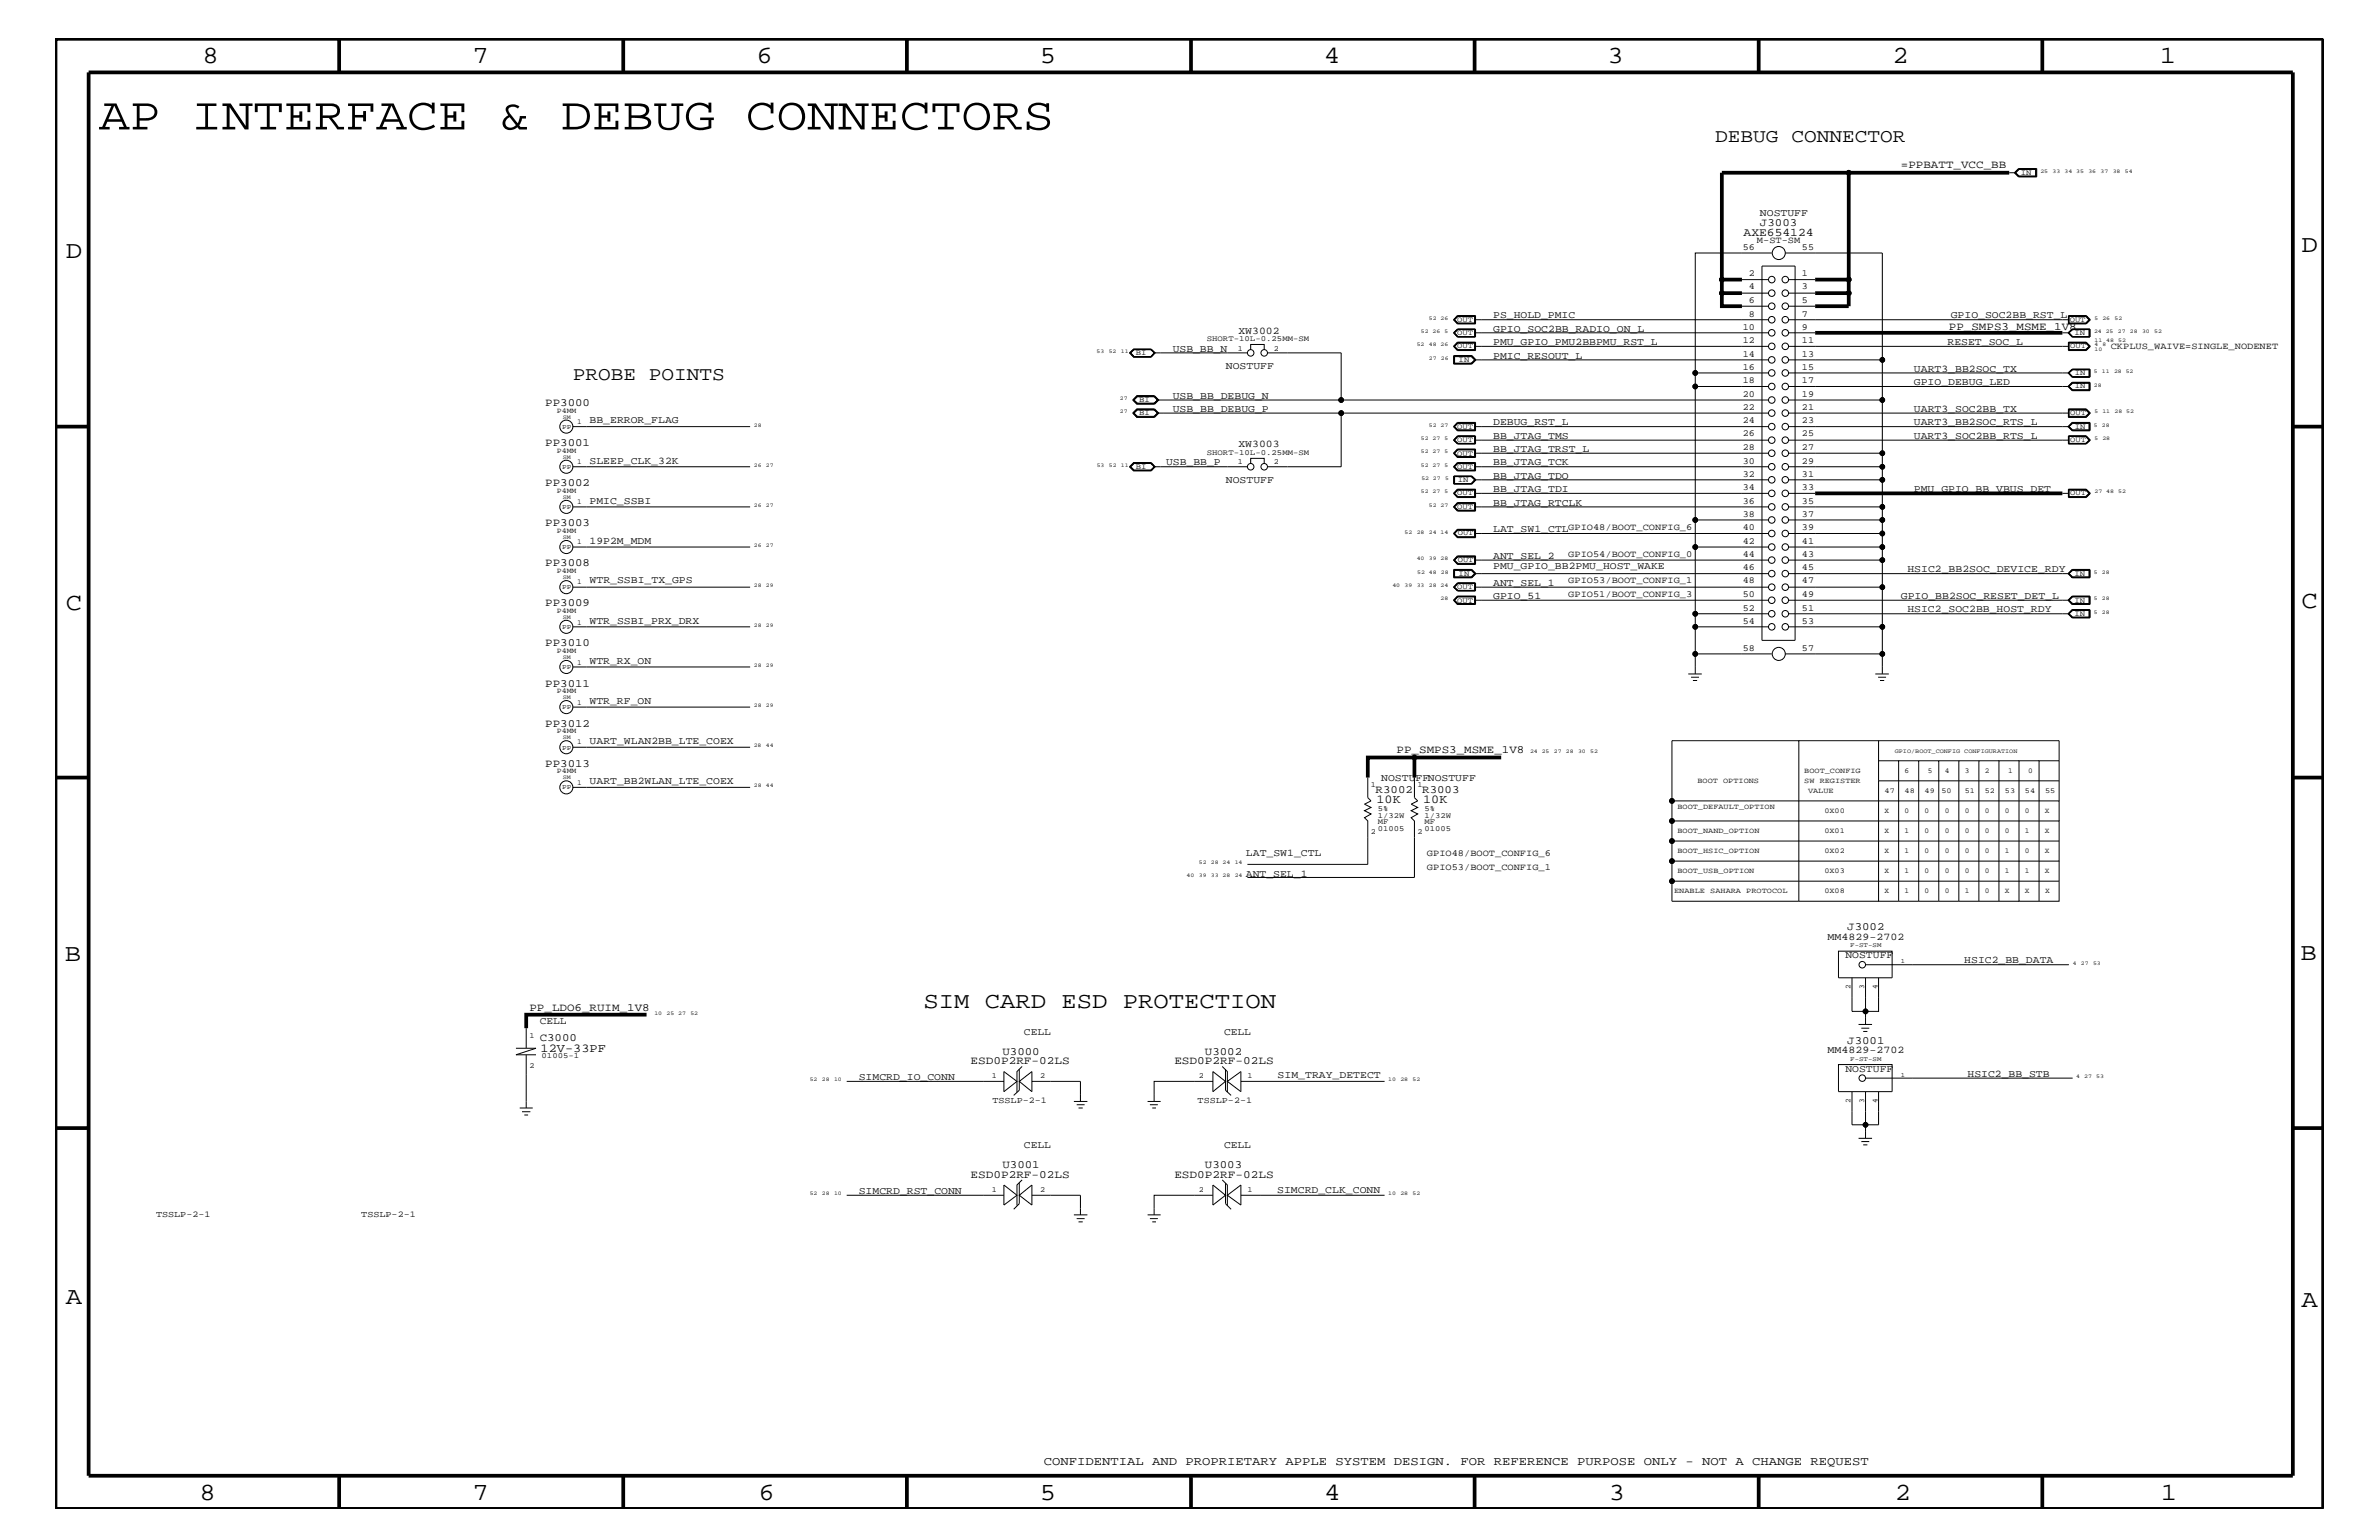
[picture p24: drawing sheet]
<svg xmlns="http://www.w3.org/2000/svg" width="432mm" height="279mm" viewBox="0 0 432 279" stroke-linecap="round" stroke-linejoin="round" font-family="sans-serif">
<defs><g id="words">
<text font-size="8.4" x="17.9" y="23.5">AP INTERFACE &amp; DEBUG CONNECTORS</text>
<g font-size="4.5">
<text x="36.7" y="11.5">8</text>
<text x="85.8" y="11.5">7</text>
<text x="137.3" y="11.5">6</text>
<text x="188.7" y="11.5">5</text>
<text x="240.3" y="11.5">4</text>
<text x="291.8" y="11.5">3</text>
<text x="343.5" y="11.5">2</text>
<text x="392" y="11.5">1</text>
<text x="11.9" y="46.8">D</text>
<text x="417.7" y="45.7">D</text>
<text x="11.9" y="110.6">C</text>
<text x="417.7" y="110.3">C</text>
<text x="11.8" y="174.3">B</text>
<text x="417.6" y="174.2">B</text>
<text x="11.9" y="236.7">A</text>
<text x="417.7" y="237.1">A</text>
<text x="36.2" y="272.1">8</text>
<text x="85.8" y="272.1">7</text>
<text x="137.7" y="272.1">6</text>
<text x="188.7" y="272.1">5</text>
<text x="240.4" y="272.1">4</text>
<text x="292" y="272.1">3</text>
<text x="343.9" y="272.1">2</text>
<text x="392.2" y="272.1">1</text>
</g>
<text font-size="4.1" x="167.6" y="182.9">SIM CARD ESD PROTECTION</text>
<g font-size="3.5">
<text x="311.3" y="25.9">DEBUG CONNECTOR</text>
<text x="104" y="68.9">PROBE POINTS</text>
</g>
<g font-size="2.2">
<text x="249.9" y="145.7">10K</text>
<text x="258.3" y="145.7">10K</text>
<text x="98.1" y="190.8">12V-33PF</text>
<text x="189.5" y="265.9">CONFIDENTIAL AND PROPRIETARY APPLE SYSTEM DESIGN. FOR REFERENCE PURPOSE ONLY - NOT A CHANGE REQUEST</text>
</g>
<text font-size="2.1" x="316.5" y="42.9">AXE654124</text>
<g font-size="2">
<text x="345" y="30.5">=PPBATT_VCC_BB</text>
<text x="319.4" y="40.9">J3003</text>
<text x="353.7" y="59.8">PP_SMPS3_MSME_1V8</text>
<text x="99" y="73.7">PP3000</text>
<text x="99" y="80.9">PP3001</text>
<text x="99" y="88.2">PP3002</text>
<text x="99" y="95.4">PP3003</text>
<text x="99" y="102.7">PP3008</text>
<text x="99" y="110">PP3009</text>
<text x="99" y="117.3">PP3010</text>
<text x="99" y="124.6">PP3011</text>
<text x="99" y="131.9">PP3012</text>
<text x="253.5" y="136.6">PP_SMPS3_MSME_1V8</text>
<text x="99" y="139.1">PP3013</text>
<text x="249.7" y="144">R3002</text>
<text x="258.1" y="144">R3003</text>
<text x="335.3" y="168.7">J3002</text>
<text x="96.1" y="183.5">PP_LDO6_RUIM_1V8</text>
<text x="98" y="188.9">C3000</text>
<text x="181.9" y="191.4">U3000</text>
<text x="218.7" y="191.4">U3002</text>
<text x="335.3" y="189.3">J3001</text>
<text x="176.1" y="193.1">ESD0P2RF-02LS</text>
<text x="213.1" y="193.1">ESD0P2RF-02LS</text>
<text x="176.1" y="213.7">ESD0P2RF-02LS</text>
<text x="181.9" y="211.9">U3001</text>
<text x="213.1" y="213.7">ESD0P2RF-02LS</text>
<text x="218.7" y="211.9">U3003</text>
</g>
<g font-size="1.9">
<text x="319.4" y="39.1">NOSTUFF</text>
<text x="271" y="57.8">PS_HOLD_PMIC</text>
<text x="354.1" y="57.8">GPIO_SOC2BB_RST_L</text>
<text x="212.9" y="63.9">USB_BB_N</text>
<text x="224.8" y="60.6">XW3002</text>
<text x="271" y="60.2">GPIO_SOC2BB_RADIO_ON_L</text>
<text x="271" y="62.6">PMU_GPIO_PMU2BBPMU_RST_L</text>
<text x="271" y="65.1">PMIC_RESOUT_L</text>
<text x="353.5" y="62.6">RESET_SOC_L</text>
<text x="222.5" y="67">NOSTUFF</text>
<text x="347.4" y="67.5">UART3_BB2SOC_TX</text>
<text x="347.4" y="69.9">GPIO_DEBUG_LED</text>
<text x="107" y="76.8">BB_ERROR_FLAG</text>
<text x="212.9" y="74.7">USB_BB_DEBUG_P</text>
<text x="212.9" y="72.3">USB_BB_DEBUG_N</text>
<text x="271" y="77.2">DEBUG_RST_L</text>
<text x="347.4" y="74.7">UART3_SOC2BB_TX</text>
<text x="347.4" y="77.2">UART3_BB2SOC_RTS_L</text>
<text x="224.8" y="81.1">XW3003</text>
<text x="271" y="79.6">BB_JTAG_TMS</text>
<text x="271" y="82">BB_JTAG_TRST_L</text>
<text x="347.4" y="79.6">UART3_SOC2BB_RTS_L</text>
<text x="107" y="84.1">SLEEP_CLK_32K</text>
<text x="211.7" y="84.4">USB_BB_P</text>
<text x="222.5" y="87.7">NOSTUFF</text>
<text x="271" y="89.3">BB_JTAG_TDI</text>
<text x="271" y="86.9">BB_JTAG_TDO</text>
<text x="271" y="84.4">BB_JTAG_TCK</text>
<text x="347.4" y="89.3">PMU_GPIO_BB_VBUS_DET</text>
<text x="107" y="91.4">PMIC_SSBI</text>
<text x="271" y="91.7">BB_JTAG_RTCLK</text>
<text x="107" y="98.7">19P2M_MDM</text>
<text x="271" y="96.5">LAT_SW1_CTLGPIO48/BOOT_CONFIG_6</text>
<text x="271" y="101.4">ANT_SEL_2</text>
<text x="107" y="105.9">WTR_SSBI_TX_GPS</text>
<text x="271" y="103.2">PMU_GPIO_BB2PMU_HOST_WAKE</text>
<text x="271" y="106.3">ANT_SEL_1</text>
<text x="346.2" y="103.8">HSIC2_BB2SOC_DEVICE_RDY</text>
<text x="107" y="113.1">WTR_SSBI_PRX_DRX</text>
<text x="271" y="108.7">GPIO_51</text>
<text x="345" y="108.7">GPIO_BB2SOC_RESET_DET_L</text>
<text x="346.2" y="111.1">HSIC2_SOC2BB_HOST_RDY</text>
<text x="107" y="120.4">WTR_RX_ON</text>
<text x="107" y="127.7">WTR_RF_ON</text>
<text x="107" y="135">UART_WLAN2BB_LTE_COEX</text>
<text x="107" y="142.3">UART_BB2WLAN_LTE_COEX</text>
<text x="250.7" y="141.7">NOSTUFFNOSTUFF</text>
<text x="226.1" y="155.4">LAT_SW1_CTL</text>
<text x="226.1" y="159">ANT_SEL_1</text>
<text x="331.7" y="170.5">MM4829-2702</text>
<text x="334.9" y="173.8">NOSTUFF</text>
<text x="356.5" y="174.8">HSIC2_BB_DATA</text>
<text x="98" y="185.9">CELL</text>
<text x="185.8" y="187.7">CELL</text>
<text x="222.2" y="187.7">CELL</text>
<text x="331.7" y="191.1">MM4829-2702</text>
<text x="155.9" y="195.9">SIMCRD_IO_CONN</text>
<text x="231.9" y="195.6">SIM_TRAY_DETECT</text>
<text x="334.9" y="194.4">NOSTUFF</text>
<text x="357.1" y="195.4">HSIC2_BB_STB</text>
<text x="185.8" y="208.3">CELL</text>
<text x="222.2" y="208.3">CELL</text>
<text x="155.9" y="216.6">SIMCRD_RST_CONN</text>
<text x="231.8" y="216.5">SIMCRD_CLK_CONN</text>
</g>
<g font-size="1.7">
<text x="316.3" y="45.3">56</text>
<text x="318.9" y="44.1">M-ST-SM</text>
<text x="327.1" y="45.3">55</text>
<text x="317.4" y="50.2">2</text>
<text x="317.4" y="52.5">4</text>
<text x="327.1" y="52.5">3</text>
<text x="327.1" y="50.2">1</text>
<text x="316.3" y="59.8">10</text>
<text x="317.4" y="57.4">8</text>
<text x="317.4" y="55">6</text>
<text x="327.1" y="57.4">7</text>
<text x="327.1" y="55">5</text>
<text x="327.1" y="59.8">9</text>
<text x="316.3" y="64.7">14</text>
<text x="316.3" y="62.3">12</text>
<text x="327.1" y="62.3">11</text>
<text x="327.1" y="64.7">13</text>
<text x="383.1" y="63.4">CKPLUS_WAIVE=SINGLE_NODENET</text>
<text x="316.3" y="67.1">16</text>
<text x="316.3" y="69.5">18</text>
<text x="316.3" y="72">20</text>
<text x="327.1" y="72">19</text>
<text x="327.1" y="69.5">17</text>
<text x="327.1" y="67.1">15</text>
<text x="316.3" y="74.4">22</text>
<text x="316.3" y="76.8">24</text>
<text x="327.1" y="76.8">23</text>
<text x="327.1" y="74.4">21</text>
<text x="316.3" y="79.2">26</text>
<text x="316.3" y="81.6">28</text>
<text x="327.1" y="81.6">27</text>
<text x="327.1" y="79.2">25</text>
<text x="316.3" y="86.5">32</text>
<text x="316.3" y="88.9">34</text>
<text x="316.3" y="84.1">30</text>
<text x="327.1" y="88.9">33</text>
<text x="327.1" y="86.5">31</text>
<text x="327.1" y="84.1">29</text>
<text x="316.3" y="91.4">36</text>
<text x="316.3" y="93.8">38</text>
<text x="327.1" y="91.4">35</text>
<text x="327.1" y="93.8">37</text>
<text x="284.6" y="101">GPIO54/BOOT_CONFIG_0</text>
<text x="316.3" y="98.7">42</text>
<text x="316.3" y="101">44</text>
<text x="316.3" y="96.2">40</text>
<text x="327.1" y="101">43</text>
<text x="327.1" y="98.7">41</text>
<text x="327.1" y="96.2">39</text>
<text x="284.6" y="105.9">GPIO53/BOOT_CONFIG_1</text>
<text x="316.3" y="103.5">46</text>
<text x="316.3" y="105.9">48</text>
<text x="327.1" y="105.9">47</text>
<text x="327.1" y="103.5">45</text>
<text x="284.6" y="108.3">GPIO51/BOOT_CONFIG_3</text>
<text x="316.3" y="108.3">50</text>
<text x="316.3" y="110.8">52</text>
<text x="316.3" y="113.1">54</text>
<text x="327.1" y="108.3">49</text>
<text x="327.1" y="110.8">51</text>
<text x="327.1" y="113.1">53</text>
<text x="316.3" y="118.1">58</text>
<text x="327.1" y="118.1">57</text>
<text x="259" y="155.4">GPIO48/BOOT_CONFIG_6</text>
<text x="259" y="157.8">GPIO53/BOOT_CONFIG_1</text>
</g>
<g font-size="1.6">
<text x="180.1" y="200.2">TSSLP-2-1</text>
<text x="217.4" y="200.2">TSSLP-2-1</text>
<text x="28.3" y="220.8">TSSLP-2-1</text>
<text x="65.6" y="220.8">TSSLP-2-1</text>
</g>
<g font-size="1.4">
<text x="366.8" y="31.7">IN</text>
<text x="264.5" y="58.4">OUT</text>
<text x="375.7" y="58.4">OUT</text>
<text x="206.2" y="64.5">BI</text>
<text x="219" y="61.9">SHORT-10L-0.25MM-SM</text>
<text x="224.7" y="63.6">1</text>
<text x="231.2" y="63.6">2</text>
<text x="264.5" y="63.2">OUT</text>
<text x="264.5" y="60.8">OUT</text>
<text x="264.8" y="65.6">IN</text>
<text x="375.8" y="63.2">OUT</text>
<text x="376.5" y="60.8">IN</text>
<text x="376.6" y="70.5">IN</text>
<text x="376.6" y="68.1">IN</text>
<text x="101.1" y="74.9">P4MM</text>
<text x="104.7" y="76.9">1</text>
<text x="206.8" y="75.4">BI</text>
<text x="206.8" y="72.9">BI</text>
<text x="264.5" y="77.8">OUT</text>
<text x="375.8" y="75.4">OUT</text>
<text x="376.6" y="77.8">IN</text>
<text x="101.1" y="82.2">P4MM</text>
<text x="219" y="82.5">SHORT-10L-0.25MM-SM</text>
<text x="264.5" y="82.7">OUT</text>
<text x="264.5" y="80.2">OUT</text>
<text x="375.8" y="80.2">OUT</text>
<text x="101.1" y="89.4">P4MM</text>
<text x="104.7" y="84.2">1</text>
<text x="206.2" y="85">BI</text>
<text x="224.7" y="84.2">1</text>
<text x="231.2" y="84.2">2</text>
<text x="264.5" y="89.9">OUT</text>
<text x="264.5" y="85">OUT</text>
<text x="264.6" y="87.5">IN</text>
<text x="375.8" y="89.9">OUT</text>
<text x="104.7" y="91.5">1</text>
<text x="264.5" y="92.3">OUT</text>
<text x="101.1" y="96.7">P4MM</text>
<text x="104.7" y="98.7">1</text>
<text x="264.6" y="97.1">OUT</text>
<text x="101.1" y="104">P4MM</text>
<text x="104.7" y="106">1</text>
<text x="264.5" y="106.9">OUT</text>
<text x="264.6" y="102.1">OUT</text>
<text x="264.8" y="104.4">IN</text>
<text x="376.5" y="104.4">IN</text>
<text x="101.1" y="111.2">P4MM</text>
<text x="104.7" y="113.3">1</text>
<text x="264.5" y="109.3">OUT</text>
<text x="376.5" y="111.7">IN</text>
<text x="376.5" y="109.3">IN</text>
<text x="101.1" y="118.5">P4MM</text>
<text x="101.1" y="125.8">P4MM</text>
<text x="104.7" y="120.6">1</text>
<text x="104.7" y="127.9">1</text>
<text x="101.1" y="133">P4MM</text>
<text x="104.7" y="135.1">1</text>
<text x="101.1" y="140.3">P4MM</text>
<text x="104.7" y="142.4">1</text>
<text x="248.8" y="142.9">1</text>
<text x="257.3" y="142.9">1</text>
<text x="308.1" y="142">BOOT OPTIONS</text>
<text x="327.5" y="140.2">BOOT_CONFIG</text>
<text x="327.5" y="142">SW REGISTER</text>
<text x="328.2" y="143.9">VALUE</text>
<text x="342.1" y="143.9">47</text>
<text x="345.7" y="143.9">48</text>
<text x="345.7" y="140.2">6</text>
<text x="349.3" y="143.9">49</text>
<text x="349.9" y="140.2">5</text>
<text x="352.4" y="143.9">50</text>
<text x="353" y="140.2">4</text>
<text x="356.6" y="143.9">51</text>
<text x="356.6" y="140.2">3</text>
<text x="360.3" y="143.9">52</text>
<text x="360.3" y="140.2">2</text>
<text x="363.9" y="143.9">53</text>
<text x="364.5" y="140.2">1</text>
<text x="367.5" y="143.9">54</text>
<text x="368.1" y="140.2">0</text>
<text x="371.2" y="143.9">55</text>
<text x="250.1" y="149.5">MF</text>
<text x="250.1" y="147.1">5%</text>
<text x="250.1" y="148.4">1/32W</text>
<text x="258.6" y="147.1">5%</text>
<text x="258.6" y="149.5">MF</text>
<text x="258.6" y="148.4">1/32W</text>
<text x="304.5" y="146.8">BOOT_DEFAULT_OPTION</text>
<text x="331.1" y="147.5">0X00</text>
<text x="342.1" y="147.5">X</text>
<text x="345.7" y="147.5">0</text>
<text x="349.3" y="147.5">0</text>
<text x="353" y="147.5">0</text>
<text x="356.6" y="147.5">0</text>
<text x="360.3" y="147.5">0</text>
<text x="363.9" y="147.5">0</text>
<text x="367.5" y="147.5">0</text>
<text x="371.2" y="147.5">X</text>
<text x="248.8" y="151.3">2</text>
<text x="250.1" y="150.7">01005</text>
<text x="257.3" y="151.3">2</text>
<text x="258.6" y="150.7">01005</text>
<text x="304.5" y="154.7">BOOT_HSIC_OPTION</text>
<text x="304.5" y="151.1">BOOT_NAND_OPTION</text>
<text x="331.1" y="154.7">0X02</text>
<text x="331.1" y="151.1">0X01</text>
<text x="342.1" y="154.7">X</text>
<text x="342.1" y="151.1">X</text>
<text x="345.7" y="151.1">1</text>
<text x="345.7" y="154.7">1</text>
<text x="349.3" y="151.1">0</text>
<text x="349.3" y="154.7">0</text>
<text x="353" y="151.1">0</text>
<text x="353" y="154.7">0</text>
<text x="356.6" y="154.7">0</text>
<text x="356.6" y="151.1">0</text>
<text x="360.3" y="151.1">0</text>
<text x="360.3" y="154.7">0</text>
<text x="363.9" y="151.1">0</text>
<text x="363.9" y="154.7">1</text>
<text x="367.5" y="154.7">0</text>
<text x="367.5" y="151.1">1</text>
<text x="371.2" y="154.7">X</text>
<text x="371.2" y="151.1">X</text>
<text x="303.9" y="162">ENABLE SAHARA PROTOCOL</text>
<text x="304.5" y="158.4">BOOT_USB_OPTION</text>
<text x="331.1" y="158.4">0X03</text>
<text x="331.1" y="162">0X08</text>
<text x="342.1" y="162">X</text>
<text x="342.1" y="158.4">X</text>
<text x="345.7" y="162">1</text>
<text x="345.7" y="158.4">1</text>
<text x="349.3" y="162">0</text>
<text x="349.3" y="158.4">0</text>
<text x="353" y="158.4">0</text>
<text x="353" y="162">0</text>
<text x="356.6" y="158.4">0</text>
<text x="356.6" y="162">1</text>
<text x="360.3" y="158.4">0</text>
<text x="360.3" y="162">0</text>
<text x="363.9" y="158.4">1</text>
<text x="363.9" y="162">X</text>
<text x="367.5" y="158.4">1</text>
<text x="367.5" y="162">X</text>
<text x="371.2" y="158.4">X</text>
<text x="371.2" y="162">X</text>
<text x="335.9" y="179.5" transform="rotate(-90 335.9 179.5)">2</text>
<text x="338.3" y="179.5" transform="rotate(-90 338.3 179.5)">3</text>
<text x="340.8" y="179.5" transform="rotate(-90 340.8 179.5)">4</text>
<text x="96.1" y="188.3">1</text>
<text x="98.3" y="191.9">01005-1</text>
<text x="96.1" y="193.7">2</text>
<text x="180" y="195.6">1</text>
<text x="188.8" y="195.6">2</text>
<text x="217.6" y="195.6">2</text>
<text x="226.4" y="195.6">1</text>
<text x="335.9" y="200.1" transform="rotate(-90 335.9 200.1)">2</text>
<text x="338.3" y="200.1" transform="rotate(-90 338.3 200.1)">3</text>
<text x="340.8" y="200.1" transform="rotate(-90 340.8 200.1)">4</text>
<text x="180" y="216.2">1</text>
<text x="188.8" y="216.2">2</text>
<text x="217.6" y="216.2">2</text>
<text x="226.4" y="216.2">1</text>
</g>
<g font-size="1.3">
<text x="102" y="77.8">PP</text>
<text x="102" y="85">PP</text>
<text x="102" y="92.3">PP</text>
<text x="102" y="99.6">PP</text>
<text x="102" y="106.9">PP</text>
<text x="102" y="114.2">PP</text>
<text x="102" y="121.4">PP</text>
<text x="102" y="128.7">PP</text>
<text x="102" y="136">PP</text>
<text x="102" y="143.2">PP</text>
</g>
<g font-size="1.2">
<text x="335.8" y="171.8">F-ST-SM</text>
<text x="345" y="174.8">1</text>
<text x="335.8" y="192.5">F-ST-SM</text>
<text x="345" y="195.4">1</text>
</g>
<g font-size="1.1">
<text x="102.2" y="76">SM</text>
<text x="102.2" y="83.3">SM</text>
<text x="102.2" y="90.5">SM</text>
<text x="102.2" y="97.7">SM</text>
<text x="102.2" y="105">SM</text>
<text x="102.2" y="112.3">SM</text>
<text x="102.2" y="119.6">SM</text>
<text x="102.2" y="126.9">SM</text>
<text x="102.2" y="134.1">SM</text>
<text x="343.9" y="136.6">GPIO/BOOT_CONFIG CONFIGURATION</text>
<text x="102.2" y="141.4">SM</text>
</g>
<g font-size="1">
<text x="370.3" y="31.4">25</text>
<text x="372.5" y="31.4">33</text>
<text x="374.7" y="31.4">34 35</text>
<text x="379.1" y="31.4">36</text>
<text x="381.3" y="31.4">37</text>
<text x="383.5" y="31.4">38</text>
<text x="385.7" y="31.4">54</text>
<text x="259.3" y="58">52 26</text>
<text x="380.2" y="58">5</text>
<text x="381.6" y="58">26</text>
<text x="383.8" y="58">52</text>
<text x="199" y="64">53</text>
<text x="201.2" y="64">52</text>
<text x="203.4" y="64">11</text>
<text x="257.1" y="62.9">52</text>
<text x="257.9" y="60.4">52 26</text>
<text x="259.3" y="65.3">27</text>
<text x="259.3" y="62.9">48 26</text>
<text x="261.5" y="65.3">26</text>
<text x="262.2" y="60.4">5</text>
<text x="380.1" y="60.4">24 25</text>
<text x="380.2" y="62.9">4</text>
<text x="380.2" y="63.7">10</text>
<text x="380.2" y="62">11 48</text>
<text x="381.6" y="62.9">8</text>
<text x="384.4" y="60.4">27</text>
<text x="384.5" y="62">52</text>
<text x="386.6" y="60.4">28</text>
<text x="388.8" y="60.4">30</text>
<text x="391" y="60.4">52</text>
<text x="380.1" y="67.7">5</text>
<text x="380.1" y="70.1">28</text>
<text x="381.5" y="67.7">11</text>
<text x="383.7" y="67.7">28 52</text>
<text x="136.8" y="77.4">28</text>
<text x="203.3" y="75">27</text>
<text x="203.3" y="72.6">27</text>
<text x="259.3" y="77.4">52 27</text>
<text x="380.1" y="77.4">5</text>
<text x="380.2" y="75">5</text>
<text x="381.5" y="77.4">28</text>
<text x="381.6" y="75">11</text>
<text x="383.8" y="75">28 52</text>
<text x="257.9" y="82.2">52 27</text>
<text x="257.9" y="79.9">52 27</text>
<text x="262.2" y="82.2">5</text>
<text x="262.2" y="79.9">5</text>
<text x="380.2" y="79.9">5</text>
<text x="381.6" y="79.9">28</text>
<text x="136.8" y="84.7">26</text>
<text x="139" y="84.7">27</text>
<text x="199.1" y="84.7">53</text>
<text x="201.3" y="84.7">52</text>
<text x="203.5" y="84.7">11</text>
<text x="257.9" y="89.5">52 27</text>
<text x="257.9" y="84.7">52 27</text>
<text x="258" y="87.1">52 27</text>
<text x="262.2" y="89.5">5</text>
<text x="262.2" y="84.7">5</text>
<text x="262.3" y="87.1">5</text>
<text x="380.2" y="89.5">27 48</text>
<text x="384.5" y="89.5">52</text>
<text x="136.8" y="92">26</text>
<text x="139" y="92">27</text>
<text x="259.3" y="92">52 27</text>
<text x="136.8" y="99.3">26</text>
<text x="139" y="99.3">27</text>
<text x="254.9" y="96.8">52</text>
<text x="257.1" y="101.6">40</text>
<text x="257.1" y="96.8">28</text>
<text x="259.3" y="101.6">39 28</text>
<text x="259.3" y="96.8">24 14</text>
<text x="136.8" y="106.5">28</text>
<text x="139" y="106.5">29</text>
<text x="252.7" y="106.5">40</text>
<text x="254.9" y="106.5">39</text>
<text x="257.1" y="106.5">33</text>
<text x="257.2" y="104.1">52 48</text>
<text x="259.3" y="106.5">28 24</text>
<text x="261.5" y="104.1">28</text>
<text x="380.1" y="104.1">5</text>
<text x="381.5" y="104.1">28</text>
<text x="136.8" y="113.7">28</text>
<text x="139" y="113.7">29</text>
<text x="261.5" y="108.9">28</text>
<text x="380.1" y="108.9">5</text>
<text x="380.1" y="111.4">5</text>
<text x="381.5" y="111.4">28</text>
<text x="381.5" y="108.9">28</text>
<text x="136.8" y="121">28</text>
<text x="139" y="121">29</text>
<text x="136.8" y="128.3">28</text>
<text x="139" y="128.3">29</text>
<text x="136.8" y="135.6">28</text>
<text x="139" y="135.6">44</text>
<text x="277.7" y="136.6">24 25</text>
<text x="282" y="136.6">27</text>
<text x="284.2" y="136.6">28</text>
<text x="286.4" y="136.6">30</text>
<text x="288.6" y="136.6">52</text>
<text x="136.8" y="142.9">28</text>
<text x="139" y="142.9">44</text>
<text x="215.4" y="159.2">40</text>
<text x="217.6" y="159.2">39</text>
<text x="217.6" y="156.8">52</text>
<text x="219.8" y="159.2">33 28</text>
<text x="219.8" y="156.8">28 24</text>
<text x="224.1" y="159.2">24</text>
<text x="224.1" y="156.8">14</text>
<text x="376.3" y="175">4</text>
<text x="377.7" y="175">27</text>
<text x="379.9" y="175">53</text>
<text x="118.8" y="184.1">10</text>
<text x="121" y="184.1">25 27</text>
<text x="125.3" y="184.1">52</text>
<text x="147" y="196.2">52</text>
<text x="149.2" y="196.2">28</text>
<text x="151.4" y="196.2">10</text>
<text x="252" y="196.2">10</text>
<text x="254.2" y="196.2">28</text>
<text x="256.4" y="196.2">52</text>
<text x="376.9" y="195.6">4</text>
<text x="378.3" y="195.6">27</text>
<text x="380.5" y="195.6">53</text>
<text x="147" y="216.9">52</text>
<text x="149.2" y="216.9">28</text>
<text x="151.4" y="216.9">10</text>
<text x="252" y="216.9">10</text>
<text x="254.2" y="216.9">28</text>
<text x="256.4" y="216.9">52</text>
</g>
</g></defs>
<g fill="none" stroke="#000" stroke-width=".18">
<path d="M364.7 31.3h1.2M365.6 31.3l.8-.7h3.3v1.5h-3.3zM365.7 31.3l.7-.6h3.2v1.3h-3.2zM365.9 31.3l.6 .6h3M366.5 30.7l-.7 .6 .7 .7M369.5 30.7v1.3M369.5 30.7h-3l-.6 .6M263.8 58l.8 .7M264 58l.6-.6h3v1.2h-3zM264.5 57.2h3.3v1.6h-3.3l-.7-.8zM264.6 57.3h3.1v1.4h-3.1M264.6 59.8h3.1"/>
<path d="M264.6 59.8l-.7 .6 .7 .7M264.6 57.3l-.7 .7 .7 .7M264.6 59.7l-.8 .7M264.6 57.3l-.8 .7M264.6 59.8l-.6 .6 .6 .7M267.6 59.8v1.3M267.6 58h53.4M267.7 59.7v1.4M316.2 55.6h4.8M316.2 53.2h4.8M316.2 50.7h4.8M319.8 48.3h6v67.9h-6z"/>
<path d="M321.6 45.9h-13.9v21.8h13.3M324 45.9h17.7v36.3M324.6 58h50.9M324.6 55.6h4.9M324.6 53.2h4.9M324.6 50.7h4.9M375.4 57.2h3.3l.7 .8-.7 .8h-3.3zM375.4 58.7h3.3M375.4 57.3h3.3M375.5 57.4h3.1l.6 .6-.6 .6h-3.1M375.5 57.3v1.4M376.1 59.7l-.7 .7 .7 .7"/>
<path d="M376.1 59.7h3.2v1.4h-3.2M376.2 59.8l-.7 .6M378.7 57.3l.6 .7-.6 .7M378.7 57.3l.5 .7-.5 .7M379.2 59.8v1.3M104 77.4h32.2M205 64l.8-.7h3.2l.6 .7-.6 .8h-3.2zM205.1 64l.7-.7h3.1l.7 .7-.7 .8h-3.1zM205.6 74.9l.7-.7h3.3l.7 .7-.7 .8h-3.3zM205.6 72.6l.7-.8h3.3l.7 .8-.7 .7h-3.3zM205.7 74.9l.6-.6h3.2l.7 .6-.7 .8h-3.2zM205.8 74.9l.6-.5h3.1l.7 .5-.7 .7h-3.1z"/>
<path d="M205.8 72.6l.6-.7h3.1l.7 .7-.7 .6h-3.1zM205.8 74.9l.6-.5h3.1l.6 .5-.6 .6h-3.1zM205.8 72.6l.6-.6h3.1l.6 .6-.6 .6h-3.1zM206.3 71.8h3.2l.7 .8-.7 .7h-3.2l-.6-.7zM208.9 63.4l.7 .6-.7 .7M208.9 63.4l.6 .6-.6 .7M208.9 63.4h-3.1l-.6 .6 .6 .7h3.1M209.5 64h16.9M210.1 74.9h110.9M210.1 72.6h110.9M227 63.4v-.9h2.5v.9M230.1 64h13.3v8.6"/>
<path d="M243.4 74.9v9.8h-13.3M263.8 79.9l.8 .6M263.8 77.4l.8 .7M263.8 62.8l.8 .7M263.8 60.4l.8 .7M263.8 60.4l.7-.7h3.3v1.4h-3.3zM263.8 64.5h3.3l.8 .8-.8 .8h-3.3zM264 64.7h3.1l.5 .6M264 62.8l.6-.6h3v1.2h-3zM264 77.4l.6-.6h3v1.2h-3zM264.5 62.1h3.3v1.5h-3.3l-.7-.8zM264.5 76.6h3.3v1.6h-3.3l-.7-.8z"/>
<path d="M264.5 79.1h3.3v1.4h-3.3l-.7-.6zM264.6 61.1h3.1M264.6 62.2h3.1v1.3h-3.1M264.6 76.7h3.1v1.4h-3.1M264.6 79.2h3.1M264.6 79.2l-.7 .7 .7 .5M264.6 76.7l-.7 .7 .7 .7M264.6 62.2l-.7 .6 .7 .7M264.6 79.1l-.8 .8M264.6 76.7l-.8 .7M264.6 62.2l-.8 .6M264.6 79.2l-.6 .7 .6 .5"/>
<path d="M267.1 66l.6-.7-.6-.7h-3.1v1.4M267.1 64.5l.7 .8-.7 .7h-3.2v-1.5M267.6 79.2v1.2M267.6 65.3l-.5 .6h-3.1M267.6 77.4h53.4M267.6 79.9h53.4M267.6 65.3h53.4M267.6 62.8h53.4M267.6 60.4h53.4M267.7 79.1v1.4M307.7 67.7v26.6M307.7 70.1h13.3"/>
<path d="M324.6 77.4h50.9M324.6 79.9h50.9M324.6 74.9h50.9M324.6 72.6h17.1M324.6 65.3h17.1M324.6 62.8h50.9M324.6 60.4h4.9M324.6 70.1h50.9M324.6 67.7h50.9M374.3 60.4h1.2M375.4 70.1l.7-.7h3.2v1.5h-3.2zM375.4 77.4l.7-.8h3.2v1.6h-3.2z"/>
<path d="M375.4 63.5h3.3M375.4 74.2h3.3l.7 .7-.7 .8h-3.3zM375.4 62.1h3.3l.7 .7-.7 .8h-3.3zM375.4 62.2h3.3M375.4 74.3h3.3l.6 .6-.6 .8M375.5 79.2h3.2l.5 .7-.5 .5h-3.2zM375.5 62.2h3.1l.6 .6-.6 .6h-3.1M375.5 77.4l.7-.6h3v1.2h-3zM375.5 70.1l.7-.6h3v1.2h-3zM375.5 60.4l.7 .7M375.5 77.4l.6 .7M375.5 70.1l.6 .7"/>
<path d="M375.5 60.4l.6-.6h3.1v1.3h-3.1zM375.5 67.7l.6-.6h3.1v1.2h-3.1zM375.5 62.2v1.3M375.5 74.4h3.2l.5 .5-.5 .7h-3.2zM376.1 76.7l-.7 .7 .7 .7M376.1 69.4l-.7 .7 .7 .7M376.1 67l-.7 .7 .7 .7M376.1 78.1h3.2M376.1 70.8h3.2M376.1 76.7h3.2M376.1 67h3.2v1.4h-3.2M376.1 69.4h3.2"/>
<path d="M376.1 76.7l-.6 .7M376.1 69.4l-.6 .7M376.2 67.1l-.7 .6 .7 .6M378.6 79.2l.6 .7-.6 .5M378.6 74.4l.6 .5-.6 .6h-3.1M378.7 79.1l.7 .8-.7 .6M378.7 79.1l.6 .8-.6 .6M378.7 62.2l.6 .6-.6 .7M378.7 62.2l.5 .6-.5 .7M378.7 79.1h-3.3v1.4h3.3M379.2 67.1v1.2M379.2 69.4v1.4"/>
<path d="M379.2 76.7v1.4M104 92h32.2M104 84.7h32.2M104 99.2h32.2M205 84.7l.8-.8h3.2l.6 .8-.6 .7h-3.2zM205.2 84.7l.6-.6h3.1l.6 .6-.6 .6h-3.1zM208.9 84h-3.1l-.7 .7 .7 .7h3.1M208.9 84l.7 .7-.7 .7M208.9 84h-3.1l-.6 .7 .6 .7h3.1M209.5 84.7h16.9M227 84.1v-.9h2.5v.9M263.8 96.8l.8 .7"/>
<path d="M263.8 92l.8 .6M263.8 89.5l.8 .7M263.8 84.7l.8 .7M263.8 82.2l.8 .8M263.9 86.4v1.4M264 96.8l.6-.6h3v1.2h-3zM264 82.2l.6-.6h3v1.2h-3zM264 84.7l.6-.6h3v1.2h-3zM264 89.5l.6-.6h3v1.2h-3zM264 92l.6-.6h3v1.2h-3zM264.5 81.5h3.3v1.5h-3.3l-.7-.8zM264.5 83.9h3.3v1.5h-3.3l-.7-.7z"/>
<path d="M264.5 88.7h3.3v1.6h-3.3l-.7-.8zM264.5 91.2h3.3v1.5h-3.3l-.7-.7zM264.5 96h3.3v1.6h-3.3l-.7-.8zM264.6 80.4h3.1M264.6 81.6h3.1v1.4M264.6 84h3.1v1.4h-3.1M264.6 88.8h3.1v1.4h-3.1M264.6 96.1h3.1v1.4h-3.1M264.6 96.1l-.7 .7 .7 .7M264.6 88.8l-.7 .7 .7 .7M264.6 84l-.7 .7 .7 .7M264.6 81.6l-.7 .6 .7 .7h3.1"/>
<path d="M264.6 96.1l-.8 .7M264.6 91.2l-.8 .8M264.6 88.8l-.8 .7M264.6 84l-.8 .7M264.6 81.6l-.8 .6M267.1 86.5l.6 .6-.6 .6M267.1 86.5l.5 .6-.5 .6M267.1 86.5h-3.1v1.2h3.1M267.1 86.4l.8 .7-.8 .7M267.1 86.4l.7 .7-.7 .7M267.1 86.4h-3.3v1.4h3.3M267.6 92h53.4"/>
<path d="M267.6 84.7h53.4M267.6 96.8h53.4M267.6 89.5h53.4M267.6 87.1h53.4M267.6 82.2h53.4M267.7 91.2v1.4h-3.1M267.7 91.3h-3.1l-.7 .7 .7 .6M321 99.2h-13.3v12.2M321 94.3h-13.3v4.9M324.6 99.2h17.1v2.4M324.6 96.8h17.1v2.4M324.6 94.3h17.1v2.5"/>
<path d="M324.6 92h17.1v2.3M324.6 87.1h17.1v4.9M324.6 84.7h17.1v2.4M324.6 82.2h17.1v2.5M324.6 89.5h4.9M374.3 89.5h1.2M375.4 90.2h3.3M375.4 88.7h3.3l.7 .8-.7 .8h-3.3zM375.4 88.8h3.3M375.5 88.9h3.1l.6 .6-.6 .6h-3.1M375.5 88.8v1.4M378.7 88.8l.6 .7-.6 .7"/>
<path d="M378.7 88.8l.5 .7-.5 .7M104 113.7h32.2M104 106.5h32.2M263.8 103.3h3.3l.8 .8-.8 .7h-3.3zM263.8 108.9l.8 .8M263.8 106.5l.8 .7M263.8 101.6l.8 .8M263.8 101.6l.8-.7h3.1v1.5M263.9 103.4h3.2l.7 .7-.7 .7h-3.2zM264 103.5h3.1l.5 .6M264 103.4v1.4M264.5 100.9h3.3v1.5h-3.3l-.7-.8z"/>
<path d="M264.5 105.8h3.3v1.4h-3.3l-.7-.7zM264.5 108.1h3.3v1.6h-3.3l-.7-.8zM264.6 107.1h3.1M264.6 101l-.6 .6 .6 .6h3v-1.2M264.6 108.3h3v1.2h-3l-.6-.6zM264.6 108.2h3.1v1.5M264.6 105.9h3.1M264.6 101h3.1M264.6 108.2l-.7 .7 .7 .7h3.1M264.6 105.9l-.7 .6 .7 .6M264.6 101l-.7 .6 .7 .7h3.1M264.6 108.2l-.8 .7"/>
<path d="M264.6 105.8l-.8 .7M264.6 105.9l-.6 .6 .6 .6M267.1 103.4l.6 .7-.6 .7M267.6 105.9v1.2M267.6 104.1l-.5 .6h-3.1M267.6 106.5h53.4M267.6 108.9h53.4M267.6 104.1h53.4M267.6 101.6h53.4M267.7 105.8v1.4M321 113.7h-13.3v4.9M321 111.4h-13.3v2.3"/>
<path d="M321.6 118.6h-13.9v3.7M324 118.6h17.7v3.7M324.6 111.4h50.9M324.6 113.7h17.1v4.9M324.6 106.5h17.1v7.2M324.6 101.6h17.1v4.9M324.6 108.9h50.9M324.6 104.1h50.9M375.4 104.1l.7-.8h3.2v1.5h-3.2zM375.4 111.4l.7-.8h3.2v1.5h-3.2zM375.5 108.9l.7-.6h3v1.2h-3zM375.5 104.1l.7-.6h3v1.2h-3z"/>
<path d="M375.5 111.4l.7-.6h3v1.1h-3zM375.5 111.4l.6 .6M375.5 104.1l.6 .7M376.1 110.7l-.7 .7 .7 .6M376.1 108.2l-.7 .7 .7 .8M376.1 103.4l-.7 .7 .7 .7M376.1 104.8h3.2M376.1 112h3.2M376.1 108.1h3.2v1.6h-3.2l-.7-.8zM376.1 108.2h3.2M376.1 103.4h3.2M376.1 110.7h3.2"/>
<path d="M376.1 110.7l-.6 .7M376.1 108.2l-.6 .7M376.1 103.4l-.6 .7M379.2 108.2v1.4h-3.1l-.6-.7M379.2 103.4v1.4M379.2 110.7v1.3M104 121h32.2M104 128.3h32.2M104 135.6h32.2M306.4 122.3h2.5M306.9 122.9h1.5M307.3 123.5h.7"/>
<path d="M326.5 134.4h47.2M340.4 122.3h2.4M340.9 122.9h1.4M341 134.4v7.3M341 138h3.6v25.5M341.2 123.5h.8M344.6 138h3.7v25.5M348.3 138h3.6v25.5M351.9 138h3.6M359.2 138h-3.7v25.5M362.8 138h-3.6v25.5M366.5 138h-3.7v25.5"/>
<path d="M370.1 138h-3.6v25.5h3.6M373.7 134.4v10.9M373.7 138h-3.6v25.5M104 142.9h32.2M248.3 141.1v3.6l.6 .6-1.2 .6 1.2 .6-1.2 .6 1.2 .6-1.2 .7 .6 .5v7.9h-21.9M256.7 141.1v3.6l.6 .6-1.2 .6 1.2 .6-1.2 .6 1.2 .6-1.2 .7 .6 .5v10.3h-30.3M303.5 148.9v7.3h70.2v-3.6M303.5 156.2v3.7h70.2M303.5 145.3v3.6h70.2v3.7M303.5 145.3h70.2v3.6M303.5 145.3v-10.9h23v29.1M303.5 152.6h70.2"/>
<path d="M303.5 159.9v3.6h23M341 141.7h32.7M341 141.7v21.8h-14.5M373.7 156.2v7.3h-3.6M333.7 172.6h9.7v4.8h-9.7zM336.1 177.4v6.1h4.9v-6.1M338.6 177.4v8.5M338.6 175h36.9M341 163.5h25.5M93.6 190.2h3.7l-3.7 1.2h3.7M95.5 186.5v3.7M95.5 191.4v9.6"/>
<path d="M153.7 196.2h28.5M182.2 194.4l2.4 1.8-2.4 1.9zM185 196.2l2.3-1.8v3.7zM185 194v3.8l-1 .9M185.5 193.5l-.9 .9v3.7M187.3 196.2h8.8v3.6M194.9 199.8h2.5M208.3 199.8h2.4M220.1 194.4l2.3 1.8-2.3 1.9zM220.1 196.2h-10.6v3.6M221.8 193.5l1 .9v3.7M222.4 194v3.8l1 .9"/>
<path d="M222.8 196.2l2.4-1.8v3.7zM225.2 196.2h26.1M333.7 193.1h9.7v5h-9.7zM336.1 198.1v6h4.9v-6M337.3 185.9h2.5M337.8 186.5h1.5M338.2 187.1h.7M338.6 195.6h37.6M338.6 198.1v8.4M94.3 201h2.4M94.7 201.7h1.6M95.2 202.3h.6"/>
<path d="M153.7 216.9h28.5M182.2 215l2.4 1.9-2.4 1.7zM185 216.9l2.3-1.9v3.6zM185 214.7v3.7l-1 1M185.5 214.1l-.9 .9v3.7M187.3 216.9h8.8v3.5M195.4 200.4h1.5M195.8 201h.7M208.7 200.4h1.5M209.1 201h.7M220.1 215l2.3 1.9-2.3 1.7zM220.1 216.9h-10.6v3.5"/>
<path d="M221.8 214.1l1 .9v3.7M222.4 214.7v3.7l1 1M222.8 216.9l2.4-1.9v3.6zM225.2 216.9h26.1M337.3 206.5h2.5M337.8 207.1h1.5M338.2 207.7h.7M194.9 220.4h2.5M195.4 221.1h1.5M195.8 221.7h.7M208.3 220.4h2.4M208.7 221.1h1.5"/>
<path d="M209.1 221.7h.7"/>
<circle cx="335.6" cy="31.3" r=".42"/>
<circle cx="312.5" cy="50.7" r=".42"/>
<circle cx="312.5" cy="53.2" r=".42"/>
<circle cx="321.6" cy="58" r=".59"/>
<circle cx="321.6" cy="50.7" r=".59"/>
<circle cx="321.6" cy="55.6" r=".59"/>
<circle cx="321.6" cy="53.2" r=".59"/>
<circle cx="322.9" cy="45.9" r="1.19"/>
<circle cx="324" cy="53.2" r=".59"/>
<circle cx="324" cy="58" r=".59"/>
<circle cx="324" cy="50.7" r=".59"/>
<circle cx="324" cy="55.6" r=".59"/>
<circle cx="335.6" cy="50.7" r=".42"/>
<circle cx="335.6" cy="53.2" r=".42"/>
<circle cx="102.8" cy="77.4" r="1.19"/>
<circle cx="227" cy="64" r=".59"/>
<circle cx="229.5" cy="64" r=".59"/>
<circle cx="243.4" cy="72.6" r=".42"/>
<circle cx="243.4" cy="74.9" r=".42"/>
<circle cx="307.7" cy="70.1" r=".42"/>
<circle cx="307.7" cy="67.7" r=".42"/>
<circle cx="321.6" cy="62.8" r=".59"/>
<circle cx="321.6" cy="65.3" r=".59"/>
<circle cx="321.6" cy="74.9" r=".59"/>
<circle cx="321.6" cy="79.9" r=".59"/>
<circle cx="321.6" cy="67.7" r=".59"/>
<circle cx="321.6" cy="72.6" r=".59"/>
<circle cx="321.6" cy="70.1" r=".59"/>
<circle cx="321.6" cy="60.4" r=".59"/>
<circle cx="321.6" cy="77.4" r=".59"/>
<circle cx="324" cy="65.3" r=".59"/>
<circle cx="324" cy="70.1" r=".59"/>
<circle cx="324" cy="79.9" r=".59"/>
<circle cx="324" cy="62.8" r=".59"/>
<circle cx="324" cy="67.7" r=".59"/>
<circle cx="324" cy="72.6" r=".59"/>
<circle cx="324" cy="74.9" r=".59"/>
<circle cx="324" cy="77.4" r=".59"/>
<circle cx="324" cy="60.4" r=".59"/>
<circle cx="341.7" cy="72.6" r=".42"/>
<circle cx="341.7" cy="65.3" r=".42"/>
<circle cx="102.8" cy="99.2" r="1.19"/>
<circle cx="102.8" cy="84.7" r="1.19"/>
<circle cx="102.8" cy="92" r="1.19"/>
<circle cx="227" cy="84.7" r=".59"/>
<circle cx="229.5" cy="84.7" r=".59"/>
<circle cx="307.7" cy="99.2" r=".42"/>
<circle cx="307.7" cy="94.3" r=".42"/>
<circle cx="321.6" cy="96.8" r=".59"/>
<circle cx="321.6" cy="92" r=".59"/>
<circle cx="321.6" cy="99.2" r=".59"/>
<circle cx="321.6" cy="82.2" r=".59"/>
<circle cx="321.6" cy="89.5" r=".59"/>
<circle cx="321.6" cy="84.7" r=".59"/>
<circle cx="321.6" cy="94.3" r=".59"/>
<circle cx="321.6" cy="87.1" r=".59"/>
<circle cx="324" cy="92" r=".59"/>
<circle cx="324" cy="96.8" r=".59"/>
<circle cx="324" cy="82.2" r=".59"/>
<circle cx="324" cy="89.5" r=".59"/>
<circle cx="324" cy="99.2" r=".59"/>
<circle cx="324" cy="87.1" r=".59"/>
<circle cx="324" cy="84.7" r=".59"/>
<circle cx="324" cy="94.3" r=".59"/>
<circle cx="341.7" cy="96.8" r=".42"/>
<circle cx="341.7" cy="92" r=".42"/>
<circle cx="341.7" cy="87.1" r=".42"/>
<circle cx="341.7" cy="84.7" r=".42"/>
<circle cx="341.7" cy="82.2" r=".42"/>
<circle cx="341.7" cy="94.3" r=".42"/>
<circle cx="341.7" cy="99.2" r=".42"/>
<circle cx="102.8" cy="113.7" r="1.19"/>
<circle cx="102.8" cy="106.5" r="1.19"/>
<circle cx="307.7" cy="118.6" r=".42"/>
<circle cx="307.7" cy="113.7" r=".42"/>
<circle cx="307.7" cy="111.4" r=".42"/>
<circle cx="321.6" cy="113.7" r=".59"/>
<circle cx="321.6" cy="111.4" r=".59"/>
<circle cx="321.6" cy="101.6" r=".59"/>
<circle cx="321.6" cy="108.9" r=".59"/>
<circle cx="321.6" cy="106.5" r=".59"/>
<circle cx="321.6" cy="104.1" r=".59"/>
<circle cx="322.9" cy="118.6" r="1.19"/>
<circle cx="324" cy="111.4" r=".59"/>
<circle cx="324" cy="113.7" r=".59"/>
<circle cx="324" cy="108.9" r=".59"/>
<circle cx="324" cy="106.5" r=".59"/>
<circle cx="324" cy="104.1" r=".59"/>
<circle cx="324" cy="101.6" r=".59"/>
<circle cx="341.7" cy="118.6" r=".42"/>
<circle cx="341.7" cy="101.6" r=".42"/>
<circle cx="341.7" cy="113.7" r=".42"/>
<circle cx="341.7" cy="106.5" r=".42"/>
<circle cx="102.8" cy="121" r="1.19"/>
<circle cx="102.8" cy="135.6" r="1.19"/>
<circle cx="102.8" cy="128.3" r="1.19"/>
<circle cx="256.7" cy="137.4" r=".42"/>
<circle cx="102.8" cy="142.9" r="1.19"/>
<circle cx="303.5" cy="156.2" r=".42"/>
<circle cx="303.5" cy="148.9" r=".42"/>
<circle cx="303.5" cy="152.6" r=".42"/>
<circle cx="303.5" cy="159.9" r=".42"/>
<circle cx="303.5" cy="145.3" r=".42"/>
<circle cx="338" cy="175" r=".59"/>
<circle cx="338" cy="195.6" r=".59"/>
<circle cx="338.6" cy="183.5" r=".42"/>
<circle cx="338.6" cy="204.1" r=".42"/>
</g>
<g fill="none" stroke="#000" stroke-width=".68" stroke-linecap="butt">
<path d="M10.1 7h411.6v266.8h-411.6zM16.1 13.1h400.1v254.6h-400.1zM61.6 7v6.1M113.1 7v6.1M164.6 7v6.1M216.2 7v6.1M267.6 7v6.1M319.2 7v6.1M370.7 7v6.1M335.6 31.3v19.4M364.7 31.3h-52.2v19.4h3.7M312.5 53.2v2.4h3.7"/>
<path d="M312.5 53.2h3.7M312.5 50.7v2.5M329.5 53.2h6.1M329.5 50.7h6.1v2.5M335.6 53.2v2.4h-6.1M10.1 77.4h6M329.5 60.4h44.8M416.2 77.4h5.5M329.5 89.5h44.8M256.7 137.4v3.7M272.5 137.4h-24.2v3.7M10.1 141.1h6"/>
<path d="M416.2 141.1h5.5M117.4 184.1h-21.9v2.4M10.1 204.7h6M416.2 204.7h5.5M61.6 267.7v6.1M113.1 267.7v6.1M164.6 267.7v6.1M216.2 268v5.8M267.6 267.7v6.1M319.2 267.7v6.1M370.7 267.7v6.1"/>
</g>
<g fill="#000">
<circle cx="335.6" cy="31.3" r=".42"/>
<circle cx="312.5" cy="50.7" r=".42"/>
<circle cx="312.5" cy="53.2" r=".42"/>
<circle cx="335.6" cy="50.7" r=".42"/>
<circle cx="335.6" cy="53.2" r=".42"/>
<circle cx="243.4" cy="72.6" r=".42"/>
<circle cx="243.4" cy="74.9" r=".42"/>
<circle cx="307.7" cy="70.1" r=".42"/>
<circle cx="307.7" cy="67.7" r=".42"/>
<circle cx="341.7" cy="72.6" r=".42"/>
<circle cx="341.7" cy="65.3" r=".42"/>
<circle cx="307.7" cy="99.2" r=".42"/>
<circle cx="307.7" cy="94.3" r=".42"/>
<circle cx="341.7" cy="96.8" r=".42"/>
<circle cx="341.7" cy="92" r=".42"/>
<circle cx="341.7" cy="87.1" r=".42"/>
<circle cx="341.7" cy="84.7" r=".42"/>
<circle cx="341.7" cy="82.2" r=".42"/>
<circle cx="341.7" cy="94.3" r=".42"/>
<circle cx="341.7" cy="99.2" r=".42"/>
<circle cx="307.7" cy="118.6" r=".42"/>
<circle cx="307.7" cy="113.7" r=".42"/>
<circle cx="307.7" cy="111.4" r=".42"/>
<circle cx="341.7" cy="118.6" r=".42"/>
<circle cx="341.7" cy="101.6" r=".42"/>
<circle cx="341.7" cy="113.7" r=".42"/>
<circle cx="341.7" cy="106.5" r=".42"/>
<circle cx="256.7" cy="137.4" r=".42"/>
<circle cx="303.5" cy="156.2" r=".42"/>
<circle cx="303.5" cy="148.9" r=".42"/>
<circle cx="303.5" cy="152.6" r=".42"/>
<circle cx="303.5" cy="159.9" r=".42"/>
<circle cx="303.5" cy="145.3" r=".42"/>
<circle cx="338.6" cy="183.5" r=".42"/>
<circle cx="338.6" cy="204.1" r=".42"/>
</g>
<use href="#words"/>
</svg>
